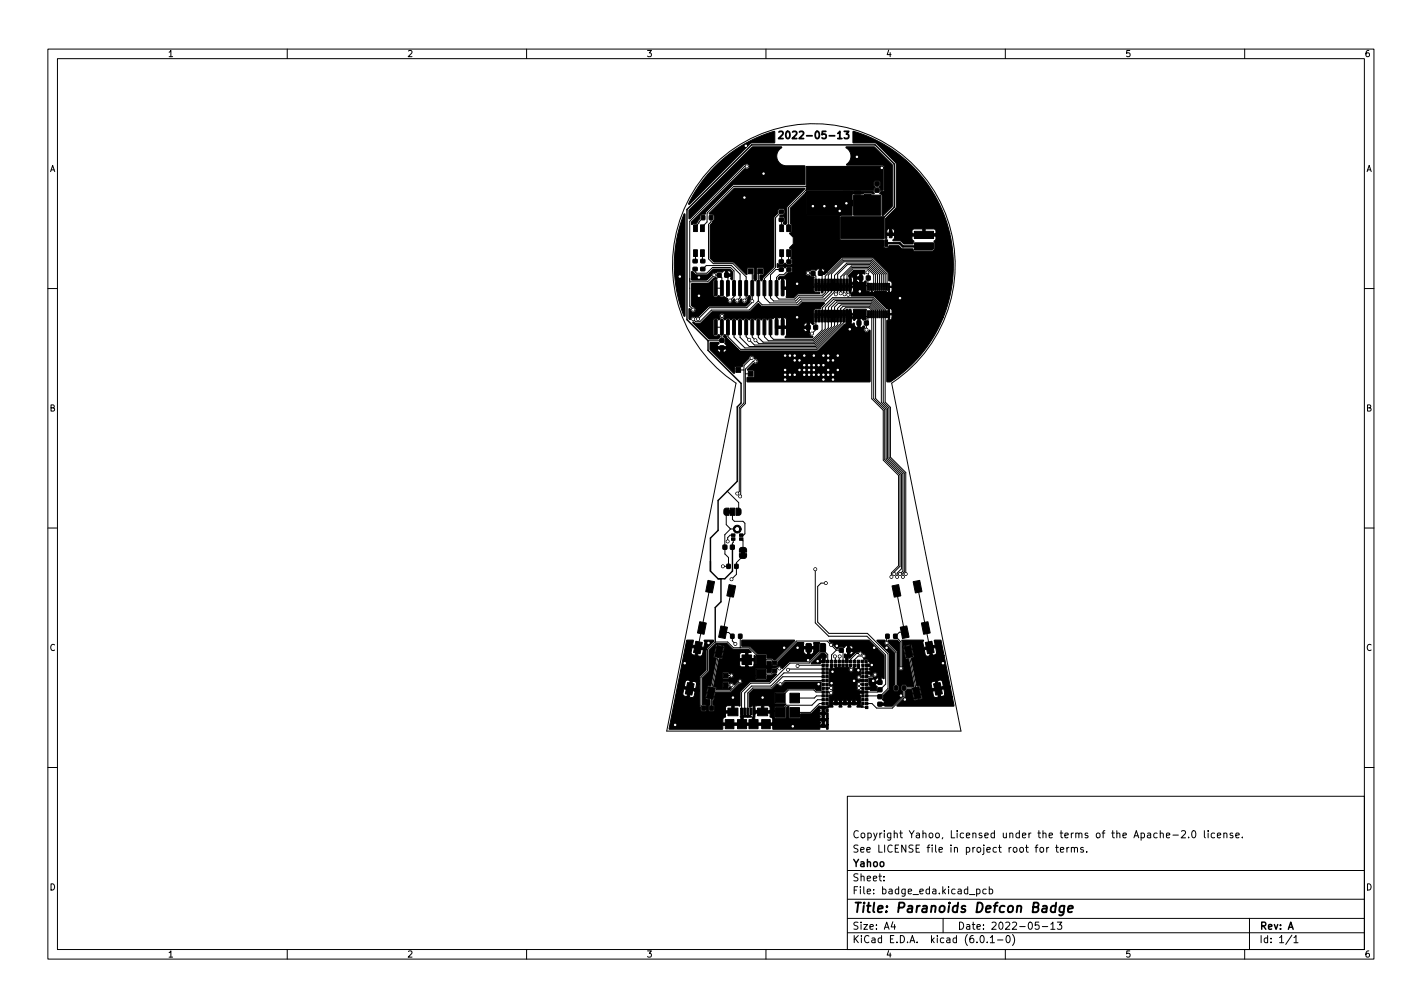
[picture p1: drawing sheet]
<svg xmlns="http://www.w3.org/2000/svg" width="297mm" height="210mm" viewBox="0 0 297 210" stroke-linecap="round" stroke-linejoin="round" font-family="sans-serif">
<defs><g id="words">
<text font-size="2.8" x="178" y="190.6">Title: Paranoids Defcon Badge</text>
<g font-size="2.1">
<text x="164.7" y="29">2022-05-13</text>
<text x="178" y="178">See LICENSE file in project root for terms.</text>
<text x="178" y="175">Copyright Yahoo, Licensed under the terms of the Apache-2.0 license.</text>
<text x="178" y="184">Sheet:</text>
<text x="178" y="181">Yahoo</text>
<text x="178" y="186.7">File: badge_eda.kicad_pcb</text>
<text x="178" y="196.9">KiCad E.D.A. kicad (6.0.1-0)</text>
<text x="178" y="194.1">Size: A4</text>
<text x="200" y="194.1">Date: 2022-05-13</text>
<text x="263" y="194.1">Rev: A</text>
<text x="263" y="196.9">Id: 1/1</text>
</g>
<g font-size="1.8">
<text x="35" y="11.9">1</text>
<text x="85" y="11.9">2</text>
<text x="135" y="11.9">3</text>
<text x="185" y="11.9">4</text>
<text x="235" y="11.9">5</text>
<text x="285" y="11.9">6</text>
<text x="10.3" y="35.9">A</text>
<text x="285.3" y="35.9">A</text>
<text x="10.3" y="85.9">B</text>
<text x="285.3" y="85.9">B</text>
<text x="10.3" y="135.9">C</text>
<text x="285.3" y="135.9">C</text>
<text x="10.3" y="185.9">D</text>
<text x="285.3" y="185.9">D</text>
<text x="35" y="199.9">1</text>
<text x="85" y="199.9">2</text>
<text x="135" y="199.9">3</text>
<text x="185" y="199.9">4</text>
<text x="235" y="199.9">5</text>
<text x="285" y="199.9">6</text>
</g>
</g></defs>
<g fill="none" stroke="#000" stroke-width=".21">
<path d="M10 10.2h277v190.1h-277zM12 12.2h273v186.1h-273zM60 10.2v2M110 10.2v2M160 10.2v2M210 10.2v2M260 10.2v2M148.6 35a29.5 29.5 0 0 1 44 1.4 29.5 29.5 0 0 1-6.3 43.6l14.4 72.6h-61.4l14.4-72.6a29.5 29.5 0 0 1-5.1-45zM156 34.7h-.5l-11.4 11.5v17.7l.7 .7M169.1 38.9l-4.4 4.4v4.3M169.8 38.9h-16.5l-5.6 5.6v1.8l-1 1v.3M144.1 58.8h3.7l1.4-1.4h1l.6 .6v2.2h-1.3"/>
<path d="M145.2 56.2v.5l.3 .3h2.2l1.2-1.2h3.7l.7 .8v5.3l-.8 .8M145.3 52.8l-.1 1.7M146.7 52.8l.1 1.7M146.8 56.2l.7-.8h5.3l1.8 1.8v5l-.6 .5M146.9 45.4l-1.6 1.9v.3M148.5 45.4v.9l-.5 .5v7.2l1 1h4.1l2.8 2.8v4.6l-.4 .3M151.8 57.4l.3 .3v4l-1.1 1M156.8 56.6l.3 .4v6.1l-1.1 1.1h-7.8l-2.4 2.4M158.8 56.6l-.4 .4v5.8M163.2 44.2l-1.2 1.2v10.4l-2.3 2.3v4l1.1 1.1h5.6l.8-.8h5l1.5-1.4v-.9M163.2 56.3h-1.1l-1.2 1.1v4.8l.7 .6h4.6l.8-.8h4.9l1.1-1.1v-.8M163.2 45.9l.1 1.7"/>
<path d="M163.2 44.2h.1M163.3 52.8l-.1 1.8M164.7 52.8l.1 1.8M164.8 56.3l-1.1 1h-.9l-.6 .6v4.1l.5 .4h3.3l.8-.8h5l.6-.6v-.9M168.8 57h1l.6 .6v1.5h.7M170.4 59.8v.1M171.4 57l.3 .4v1.7M172.4 59.1v-1.4l3.6-3.7h6.2l3.1 3.2v2.7M173 59.1v-1.7l3.1-3.1h5.9l2.9 2.9v2.7M173.7 59.1v-1.9l2.6-2.6h5.6l2.6 2.6v2.7M174.3 59.1v-1.6l2.6-2.6h4.9l2.3 2.4v2.6M175 59.1v-1.8l2-2.1h4.7l2 2.1v2.6"/>
<path d="M175.6 59.1v-1.3l2.3-2.3h3.6l1.8 1.8v2.6M176.3 59.1v-1.6l1.7-1.7h3.4l1.5 1.5v2.6M176.9 59.1v-1.8l1.2-1.2h3.2l1.2 1.2v2.6M181.2 56.9l.2 .1-.1 2.9h.4M182.1 59.9v1.1M10 60.2h2M149.5 68.3h1.3M150.8 68.3l-.1 2.8h-2.8M150.8 65.9v2.4M154.2 77.2h1.2M155.7 78h.1M155.7 78h1.1"/>
<path d="M157 74.7l-1.6 1.6v7.8l-1 1v17.5l-.4 .4M157.8 75.4h-.5l-1.6 1.7v7.2l-1 .9v18.3l-.1 .1M158.4 62.8l-1.9 1.9h-7.9l-2.4 2.5h-.9l-.5-.6M162.2 68.3h1.3M171.1 66.3h-.7v2.6l-.8 .7M171.7 66.3v2.6l-1.9 1.9h-8.3l-.6-.6v-1.9M171.8 65.3v-1l2.1-2.2h8.5l2.5 2.5v19.3l1.1 1.1v10.4l3.2 3.2v21.2M172.4 66.3v2.4l-2.5 2.4h-9.4l-.8-.8v-2M172.4 65.3v-1.1l1.8-1.8h8.1l2.2 2.2v19.4l1.2 1.2v10.4l3.2 3.2v20.6l-.3 .3v.7M173 66.3v2.2l-3 2.9h-10.6l-1-.9v-2.2M173 65.3v-1.1l1.5-1.5h7.7l1.9 2v19.3l1.3 1.3v10.4l3.2 3.2v20.3l-.6 .6M173.7 66.3v1.9l-3.5 3.5h-11.7l-1.4-1.3v-2.1"/>
<path d="M173.7 65.3v-1.1l1.1-1.2h7.3l1.6 1.7v.9M174.3 60.1v.8l-1.9 1.9h-5l-.8 .8h-7.4l-.8-.8M175 65.3v-.9l.7-.8h6.1l1.1 1.1v18.5l2.2 2.2v10.4l3.2 3.2v19.8l-.9 .9v.7M175 60.1v1l-.4 .3M175 66.3v1.5l-4.6 4.5h-13.9l-1.9-1.9v-2.1M175.6 60.1v1.1M175.6 65.3v-.8l.5-.6h5.6l.8 .9v18.4l2.3 2.3v10.4l3.2 3.2v19.1l-1.2 1.2v.4M175.6 66.3v1.3l-5.1 5h-14.9l-2.3-2.2v-2.1M176.2 65.3v-.7l.4-.4h5l.5 .6v18.5l2.4 2.4v10.4l3.2 3.2v18.8l-1.5 1.5v.8M176.2 60.1v1.2l.2 .1M176.3 66.3v1l-5.6 5.6h-16l-2.6-2.6v-2M176.9 60.1v1l.3 .4"/>
<path d="M176.9 66.3h.7M181 68.8h.1M181.7 65.6h-.4v1.5l-.3 .3v1.4M183.3 65.6v-.9l-1.4-1.4h-6.8l-.8 .8v3.9l-4 4h-12.7l-1.7-1.7v-2M285 60.2h2M10 110.2h2M151.7 107.2v2.3l.9 .9M151.9 102.6l2.4 2.3v1.9M152.6 110.4h.6M152.6 110.4l-1.2 1.2v4.1l.8 .7v1.8h-1.2M153 107.2v1.2l.4 .4h1.8l.4 .4v2.2l-.3 .3h-.5M153.2 112.6l-.2 1.6"/>
<path d="M153.2 111.7h-.7l-.5 .5v.8M154.8 112.6l.4 .3v1.9M155.2 116.1l-1.4 1.4v2.4l-1 1M170.3 118.8v11.2l2.8 2.8h8l3.9 3.9v6.1l-1.7 1.7h-2.2M285 110.2h2M148.3 122.9l-2.6 12.7M150.1 136.5l-1.5 7.8h4l2-2.1M151 132h1.2l.8 .8v1l.6 .6M152.7 123.8l-1.6 7.8M154.6 132.8v2.4M162.8 139.6h-.5l-1.2 1.1h-2.1M170.8 138l1.3 .1"/>
<path d="M171.9 135.6l1 1v1.5M171.9 135.2v.4M171.9 135.6l-2.9 2.8h-4l-4.2 4.2h-4l-1.9 1.9v4M172 138.9h-5.2l-.2 .1M172 139.7h-7.2l-.2 .1M172.5 121.7h-1l-.7 .7v7.5l2.4 2.3h8l4.3 4.3v7.2l-1.7 1.8-.2-.2h-2.5M174.4 137l.1 1.1M174.7 135.7l-1.9-1.9h-6.4l-4.6 4.6-.7-.7h-2.1l-2.5-2.5h-3.3l-1.2-1.2h-2.6l-1.6 1.6v4.4l-1.4 1.4v5.9l.6 .5M174.7 135.7h1l.4 .4v2M174.7 135.7l-1 1v1.4M175.4 137l-.1 1.1M177.7 138.9l.1 .9"/>
<path d="M179.7 136.4h-.8l-1.2 1.2v.5M180.4 137h.1M180.4 137h-1.1l-.8 .7v.4M185.4 132.8l-.2 .2v1.2l2 2v7.4M187.3 123.8l1.6 7.8M189 132h-1.1l-.9 .8 1.2 1.2v5.5M189.9 136.5l1.5 7.8M191.8 122.9l2.5 12.7M148.5 144.7l.1 .1v3M148.6 147.8h.1M151.6 141h1.2M151.6 143h1.2"/>
<path d="M172 145.3h-1.4l-.5 .4h-4.1M172 144.5h-1.5l-.5-.5h-5.3l-1.7 1.7M172 140.5h-8.2l-2.8 2.7h-4l-1.4 1.5v3.8M172 141.3h-8.5l-2.3 2.3h-3.9l-1.1 1.1v3.8M172 142.1h-8l-.8 .7h-.2M172 146.9h-.8l-1.9 1.8h-3.3M172 146.1h-1.2l-1.2 1.1h-5.2l-1.4 1.5M172.8 144.5h.7l.1 .1M173.6 143.6l-.8 .1M179.4 143.6l.9 .1M179.4 142.8l.9 .1M179.8 147.4l.2 .2 1.1 .1"/>
<path d="M180.3 141.3h-.7l-.2 .1M182.8 140.8l-.4 .5h-1.3M183.5 145.5h.3M183.8 144h.1M191.5 144.7l-1-1.1h-1.7v1.8l-2.4 2.4h-3.3l-.9-.9h-1.1M10 160.2h2M177 166.3h108v32h-108zM217.3 177.1l.2-.2 .4 .2 .1 .5-.1 .3h-.4l-.2-.1zM218.6 176.9v1M219.1 176.9l-.5 .3M220.5 176.9h.6M220.7 176.4v1.3l.4 .2"/>
<path d="M221.5 177.4l.7-.1-.1-.3-.4-.1-.2 .2 .1 .8h.5M222.9 176.9v1M223.3 176.9l-.4 .3M223.8 177.1l.2-.2 .4 .1v.9M223.8 176.9v1M224.4 177.1l.2-.2 .4 .1 .1 .9M226.3 177l-.4-.1-.2 .2 .1 .3 .5 .1v.4h-.6M227 177.8v.1M243.6 174.4l.8-.1-.1-.3-.4-.1-.3 .2 .1 .8h.6M245 174.4h1.1M246.8 173.6l.6-.2 .2 .5-.9 1h.9M248.3 174.8v.1"/>
<path d="M249.1 173.6l.2-.2a.8 .8 0 0 1 .5 .8 .8 .8 0 0 1-.5 .7l-.2-.1-.2-.4zM251.6 173.4v1.3l.2 .2M252.4 173.4v.2M252.4 173.9v1M253.7 174l-.4-.1-.3 .3 .1 .7h.6M254.3 174.4l.7-.1-.1-.3-.4-.1-.2 .2 .1 .8h.5M255.6 174.1l.3-.2 .3 .1 .1 .9M255.6 173.9v1M257.5 174l-.4-.1-.2 .2 .1 .3 .5 .1v.4h-.6M258.1 174.4l.8-.1-.1-.3-.4-.1-.3 .2 .1 .8h.6M259.5 174.8v.1M285 160.2h2"/>
<path d="M60 198.3v2M110 198.3v2M160 198.3v2M177 194.8h108M177 191.8h108M177 187.8h108M177 181.8h108M184.6 183.8v.1M184.6 183v.1M186.5 192.5l-.4 1h1M186.9 193v1M197 191.8v3"/>
<path d="M202.5 186.8h1.1M204 185.7l.4-.1 .3 .3-.1 .7h-.6M204 185.6v1.5M204.9 195.4l.2-.1a.8 .8 0 0 1 .5 .8 .8 .8 0 0 1-.5 .7 1 1 0 0 1-.2-1.4zM206 185.7l-.4-.1-.3 .3 .1 .7h.6M206.2 196.7v.1M206.6 185.7l.5-.1 .3 .3-.2 .7h-.6M206.6 185.1v1.5M206.9 195.8l.4-.5v1.5M206.9 196.8h.8M208.4 196.3h1.1M210 198.3v2"/>
<path d="M210.4 195.4l.1-.1a.8 .8 0 0 1 .5 .8 .8 .8 0 0 1-.5 .7 1 1 0 0 1-.1-1.4zM211.5 195.1a1.72 1.72 0 0 1 0 2.3M217 192.5h-.7l-.1 .7 .2-.1 .5 .1 .2 .2-.1 .5-.2 .1-.6-.1M217.7 193.5h1.2M219.5 193l.4-.5v1.5M219.5 194h.9M220.9 192.5h.9l-.5 .6 .4 .1v.7l-.2 .1-.6-.1M260 198.3v2M261 191.8v6.5M269.9 195.3l-1.3 1.9M270.3 195.8l.4-.5v1.5M270.3 196.8h.8"/>
</g>
<path d="M220.5 189.2a.66 .66 0 0 0-1 .3v.6l.1 .3h.8M220.6 188.5l-.2 2M222.3 189.2a.66 .66 0 0 0-1 .3v.6l.1 .3h.8M222.3 189.1l-.2 1.6-.4 .4-.4-.1M223.1 189.8l1-.2-.1-.4h-.7l-.2 1 .2 .3 .6-.1" fill="none" stroke="#000" stroke-width=".4"/>
<path d="M162.7 27.6l.6-.2 .3 .5-1 1h1M176.4 27.4h.9l-.5 .6 .4 .1v.7l-.2 .1-.6-.1" fill="none" stroke="#000" stroke-width=".38"/>
<g fill="#000" stroke="#000" stroke-width=".21">
<path d="M148.2 44.5l5.3-5.2h14.6v.2l-3.7 3.7v3.4a.35 .35 0 0 1-.4 .3 .35 .35 0 0 1-.3-.4l.2-.3v-.7l-.2-.2-.7-.1-.1-.1 .1-.2 .8-.2 .1-.8-.3-.3h-.8l-.3 .2-.1 .7-.7 .9v10.3l-2.3 2.2-.1 .4-.3 .3-.3-.3v-.8l.8-.3v-1.1l-.2-.2-1.2 .1v2.3l-.3 .3-.3-.3 .1-2.2-.2-.2-1.3 .1v1.2l-.2 .2-2.6-2.7h-4.1l-.9-.8v-6.9l.8-1.1 .1-.8-.3-.3-.7-.1zM143.9 43.9l13.3-13.2 6-.1 .1 .2a2.05 2.05 0 0 0-1 2.2 2.05 2.05 0 0 0 1.9 1.6h3.9v4h-15l-5.7 5.7-.1 .4-.9 .2-.2 .7-.8 1.1-1 .1 .1-.5 11-11.1a.59 .59 0 0 0 1-.2 .59 .59 0 0 0-.6-.8l-.6 .3-11.3 11.2-.1-.1zM149.3 34.9a27.5 27.5 0 0 1 12.5-7.4v2.3l-5 .1-12.8 12.7h-.2a27.7 27.7 0 0 1 4.7-7zM168.4 34.8l16-.1 .1 5h-.6l-.1-.4-.2-.1 .3-.5-.1-.8-.2-.2h-.7l-.4 .3v.7l.4 .4-.4 .6h-14zM169 38.4h1.5l.2 .2v.7l-.2 .2h-1.4l-.2-.3zM170.5 35.7h1v1h-1zM171.4 38.4h1.5l.2 .2v.7l-.2 .2h-1.4l-.2-.3zM173.8 38.4h1.5l.2 .2v.7l-.2 .2h-1.4l-.2-.3zM176.8 30.7h5.8l3.8 3.7v8.7l-1.9 1.9-.2-.1v-4.1l-.5-.5 .2-.3h.6l.1-.3v-5.1l-.5-.1h-7.3v-.2a2.05 2.05 0 0 0-.2-3.5zM176.2 39h1.2l.1 .5-1.2 .1zM178.2 27.5l.1-.1a29.1 29.1 0 0 1 20.1 21.4h-2.9v-.7l-.5-.3h-1.7v1h-.6v-1h-1.9l-.3 .4v.4h-3.6l-.1-.5-.5-.4v.9h-.5v-.9l-.4 .2-.2 .4 .1 .4 13.1 .1 .6 3.2 .1 4.2a29.2 29.2 0 0 1-1.5 8.5l-.3 .8h-11v-.8l-.5-.3v1.1h11.5l-.3 .8h-10.7v-.6h-.5v1.2l.4-.2 .1-.4h10.7l-1.5 3.3a29.1 29.1 0 0 1-9.4 10.1h-.7l-.2-.1v-12.7l.4-.1v-1.1l-.3-.1 .3-.1v-1.1l-.4 .1-2.7-2.7h-4.7a.44 .44 0 0 1 .3-.7l.2-.4v-.6h-.5l-.1 1.1-.3-.3v-2.7l-.1-.7 1-1 2.4 .1-.1 .6-.5-.1v.7h-.5v-.7a.71 .71 0 0 0-.7 .7h1.2v1.2h-.5v-.7h-.7l.3 .6h-.9v-.9l-.4-.2-.1 1.1 2.3 .1 .7-.4 .2 .2-.1 .9h-2.6v-.3h-.5v.3h3.1l.1 1 .9 .4 .2-.4 .1 .4 .5-.2h.4h2l.5 .2 .1-.4 .1 .4h.2l.3-.4v-.7h-.5l-.1-.1 .6-.1v-.6a.78 .78 0 0 0-.7-.6v-1.6l-3.4-3.3h-6.3l-3.1 3.1h-.5a.72 .72 0 0 0-.7-.7v.7h1.2l-.5 .5-1.2-.1v-1.1l-.6 .3-.9-.1-.4 .2a.61 .61 0 0 0-.8 .2 .61 .61 0 0 0 0 .7l1.7 .4-.1 2.1h-5.7l-.1-1.4-.4-.4-.1 1.8h6.3l.1 1 1 .1 .1 .3h-4.4l-.9 .8h-1.7l.1-1.7h-1l-.1-2.3-.5 .3-.2-.3 .4-.4 1-.1 .7-.7h.7l.2-.3v-.6l-.4-.4h-.7l-.4 .4-.5-.4h-.7l-.4 .3-.1-.8 .2-.1 .3 .3h.8l.4-.4 .4 .4h.7l.4-.3v-.7l-.3-.4 .2-.3v-1.5l-.5-.4 .8-.8v-1.4l-.8-.8 .5-.3v-1.5l-.3-.3v-3.1l3.4-3.5h13.9l.2 .4-.1 .1-.5-.2h-1.5l-.3 .2h-2.2v-.5h-9.4l-.2 .2v4.7h7.2l-.2 .4v4.5l.1 .2 8.9 .1 .2 .1v1.2a.65 .65 0 0 0 .6 .4 .65 .65 0 0 0 .6-.5h1.9l.8 .6 2.2 .1 .3 .4h3.8l.4-.4 .1-1.3-.2-.3 .4-.4v-.7h-5v.7l.4 .4-.3 .5h-1.8l-.7-.6h-1.5l-.1-.2 .4-.5-.1-.4h-1.5v.5h-.3v-4l2.2-2.4v-9.2l-4.2-4.2-4.8-.1zM178.5 39h1.2l.1 .5-1.2 .1z"/>
<path d="M180.6 37.6h1.4v1.3h-1.4zM182.8 38h.8v.8h-.8zM182.8 36.4h.8v.8h-.8zM142.9 44.7l.2 .1-.1 21.2h-.1l-.5-1.3a29.2 29.2 0 0 1-1.5-8.5v-2.6a28.7 28.7 0 0 1 1.3-6.9zM144.8 54.2h.8v.7h-.8zM144.8 55.8h.8v.7h-.8zM144.9 46.9h.8v1.4h-.8zM144.9 52.1h.8v1.4h-.8zM146.5 45h.7v.9h-.7zM146.4 54.2h.8v.7h-.8zM146.4 55.8h.8v.7h-.8zM146.3 52.1h.8v1.4h-.8z"/>
<path d="M146.3 46.9h.8v1.4h-.8zM148.2 45h.7v.9h-.7zM144.5 56.7l1 .7h2.2l1.3-1.2h3.4l.6 .5v.5h-.3a.72 .72 0 0 0-.7-.7v.7h1l-.1 1.2-.3-.3 .1-.4-1.2-.1v-1.1l-.6 .3-.9-.1-.4 .2a.66 .66 0 0 0-1 .6l-1 1h-3l-.2-.1zM144.5 59.2h3.4l1.2-1.2 .5-.1 .2 .4-.7 .1-.1 .3v3a.74 .74 0 0 0 1.2 0l.3 .3 .8-.1 .7 .4a.6 .6 0 0 0 .3 1 .6 .6 0 0 0 .8-.7l.3-.2a.82 .82 0 0 0 .5 .9 .61 .61 0 0 0 .7-.7l.3-.2a.77 .77 0 0 0 .6 .9 .81 .81 0 0 0 .6-.7l.1-.5a.31 .31 0 0 1 .3-.4 .31 .31 0 0 1 .3 .4l-.2 1-.7 .8h-7.7l-2.4 2.2a.68 .68 0 0 1-1 0l-.4 .2-.2 .4-.3-.1v-2.1l.3 .1a.56 .56 0 0 0 .6 .6 .56 .56 0 0 0 .6-.6 .56 .56 0 0 0-.6-.5l-.4-.4zM149.8 57h.8v.9h-.8zM151.4 57h.8v.9h-.8zM156.3 56.1h1v1h-1zM158.3 56.1h1v1h-1zM162.8 54.3h.8v.7h-.8zM162.8 55.9h.8v.7h-.8zM162.8 45.5h.8v.7h-.8zM162.8 43.9h.8v.7h-.8z"/>
<path d="M162.9 46.9h.8v1.4h-.8zM162.9 52.1h.8v1.4h-.8zM164.4 54.3h.8v.7h-.8zM164.4 55.9h.8v.7h-.8zM164.3 52.1h.8v1.4h-.8zM164.3 46.9h.8v1.4h-.8zM168.6 40h9.4v4.9h-9.6v-4.7zM169 41.4l1.5-.1 .2 .2v.8l-.2 .1h-1.4l-.2-.2zM169.4 56.6h.8v.9h-.8zM171 56.6h.8v.9h-.8zM171.4 41.4l1.5-.1 .2 .2v.8l-.2 .1h-1.4l-.2-.2zM171.6 58.6l.3 .1v2.3l-.1 .2-.3-.2z"/>
<path d="M173.8 41.4l1.5-.1 .2 .2v.8l-.2 .1h-1.4l-.2-.2zM175.6 45.3l9-.1 .1 4.6h-9zM176 43.5l1.5-.1 .2 .2v.8l-.2 .1h-1.4l-.2-.2zM176 46.4h1.5l.2 .2v.7l-.2 .2h-1.4l-.2-.3zM176.2 40.9h1.2l.1 .5-1.2 .1zM178 41.8v1.2zM179 46h4v1.5h-4zM179 42.4h4v1.5h-4zM178.3 40.8h5.7v4.1h-5.7zM178.5 40.9h1.2l.1 .5-1.2 .1zM178.5 40h1.2l.1 .5h-1.2zM179.4 57.6h.8v.9h-.8z"/>
<path d="M181 57.6h.8v.9h-.8zM180.6 40.5h1.4v1.3h-1.4zM182.8 41.1h.8v.7h-.8zM182.8 39.4h.8v.7h-.8zM183.9 48.2l.5 .1v1.3h-.5zM184.8 50.1h.6l-.1 1.4-.5-.1zM185.8 48.2l.5 .1v1.3h-.5zM191 50.7h4v1.2l-.3 .3h-3.7zM191 48.3h4v1.5h-4zM149.3 66.8l.4-.1 .1 .2v2.9l-.1 .1-.5-.1zM149.3 58.6h.4l.1 .1v2.9l-.1 .2-.5-.2zM150.4 70.7h.8v.8h-.8z"/>
<path d="M150.4 72.2h.8v.8h-.8zM150.5 66.8l.4-.1 .2 .2v2.9l-.2 .1-.4-.1zM150.5 58.6h.4l.2 .1v2.9l-.2 .2-.4-.2zM151.8 66.8l.4-.1 .2 .2v2.9l-.2 .1-.4-.1zM151.8 58.6h.4l.2 .1v2.9l-.2 .2-.4-.2zM153.1 66.8l.4-.1 .1 .2v2.9l-.1 .1-.5-.1zM153.1 58.6h.4l.1 .1v2.9l-.1 .2-.5-.2zM153.7 76.7h1v1h-1zM154.3 66.8l.4-.1 .2 .2v2.9l-.2 .1-.4-.1zM154.3 58.6h.4l.2 .1v2.9l-.2 .2-.4-.2zM155.6 66.8l.4-.1 .2 .2v2.9l-.2 .1-.4-.1zM155.6 58.6h.4l.2 .1v2.9l-.2 .2-.4-.2z"/>
<path d="M156.3 77.5h1v1h-1zM156.9 66.8l.4-.1 .1 .2v2.9l-.1 .1-.5-.1zM156.9 58.6h.4l.1 .1v2.9l-.1 .2-.5-.2zM158.2 66.8l.4-.1 .1 .2v2.9l-.1 .1-.5-.1zM158.2 58.6h.4l.1 .1v2.9l-.1 .2-.5-.2zM159.4 66.8l.4-.1 .2 .2v2.9l-.2 .1-.4-.1zM159.4 58.6h.4l.2 .1v2.9l-.2 .2-.4-.2zM160.7 66.8l.4-.1 .1 .2v2.9l-.1 .1-.5-.1zM160.7 58.6h.4l.1 .1v2.9l-.1 .2-.5-.2zM162 66.8l.4-.1 .1 .2v2.9l-.1 .1-.5-.1zM162 58.6h.4l.1 .1v2.9l-.1 .2-.5-.2zM163.2 66.8l.4-.1 .2 .2v2.9l-.2 .1-.4-.1z"/>
<path d="M163.2 58.6h.4l.2 .1v2.9l-.2 .2-.4-.2zM144.7 67.2l.6 .3h1l2.5-2.4h7.8l1.8-1.7 .8 .6h7.4l1-.8h4.6v.2l-.7 .7-.1 .4h-1.1l-.2 .2-.1 2.6a.23 .23 0 0 1 0 .4 .23 .23 0 0 1-.4-.1l-.5-.2v.7h-.5v-.7a.71 .71 0 0 0-.7 .7h-3.6l-.1-1.5-.4-.4-.1 1.9h-.5v-1.9l-.4 .2-.3-.2v1.9h6.6v1.2h-.5v-.7h-.7a.72 .72 0 0 0 .7 .7h.5a.7 .7 0 0 0 .7 1l-.2 .2h-5.5l-.1-.1 .3-.5v-1.3l-2.3-.1v-2.3l-.5 .4-.7-.1-.3 .1a.21 .21 0 0 1-.3 .2 .21 .21 0 0 1-.1-.3h-.6l-.3 .1a.21 .21 0 0 1-.2 .2 .21 .21 0 0 1-.2-.3h-.6l-.3 .1a.21 .21 0 0 1-.2 .2 .21 .21 0 0 1-.2-.3h-.5l-.3 .1a.21 .21 0 0 1-.3 .2 .21 .21 0 0 1-.1-.3h-.6l-.3 .1a.21 .21 0 0 1-.3 .2 .21 .21 0 0 1-.1-.3h-.6l-.3 .1a.21 .21 0 0 1-.2 .2 .21 .21 0 0 1-.2-.3h-.6l-.3 .1a.21 .21 0 0 1-.2 .2 .21 .21 0 0 1-.2-.3h-.5l-.3 .1a.25 .25 0 0 1-.4 0 .25 .25 0 0 1 .1-.4 .58 .58 0 0 0-.3-.7 .58 .58 0 0 0-.8 .2 .58 .58 0 0 0 .2 .8l-.3 .3a.64 .64 0 0 0-1.1 0v3a.75 .75 0 0 0 1.2 .1l.2 .4-.4 .5h-1.9l-3.4-3.4zM168.4 67.9h.8v.9h-.8zM170.2 65.5h.5v1.7h-.5zM170.2 58.3h.5v1.7h-.5zM170.3 64.7h.4v1.2h-.4zM170.3 59.5h.4v1.2h-.4zM170.3 64.9h.3v1.4h-.4zM170.3 59.2h.3v1.4h-.4zM170 67.9h.8v.9h-.8zM170.9 65.5h.4v1.7h-.4zM170.9 58.3h.4v1.7h-.4z"/>
<path d="M170.9 64.7h.4v1.2h-.4zM170.9 59.5h.4v1.2h-.4zM170.9 64.9h.4l-.1 1.4h-.3zM170.9 59.2h.4l-.1 1.4h-.3zM171.5 65.5h.5v1.7h-.5zM171.5 58.3h.5v1.7h-.5zM171.6 64.7h.4v1.2h-.4zM171.6 59.5h.4v1.2h-.4zM171.6 64.9h.3v1.4h-.4zM171.6 59.2h.3v1.4h-.4zM172.2 65.5h.4v1.7h-.4zM172.2 58.3h.4v1.7h-.4z"/>
<path d="M172.2 64.7h.4v1.2h-.4zM172.2 59.5h.4v1.2h-.4zM172.2 64.9h.4l-.1 1.4h-.3zM172.2 59.2h.4l-.1 1.4h-.3zM172.8 65.5h.5v1.7h-.5zM172.8 58.3h.5v1.7h-.5zM172.8 64.7h.4v1.2h-.4zM172.8 59.5h.4v1.2h-.4zM172.9 64.9h.3v1.4h-.4zM172.9 59.2h.3v1.4h-.4zM173.5 65.5h.4v1.7h-.4zM173.5 58.3h.4v1.7h-.4z"/>
<path d="M173.5 64.7h.4v1.2h-.4zM173.5 59.5h.4v1.2h-.4zM173.5 64.9h.4l-.1 1.4h-.3zM173.5 59.2h.4l-.1 1.4h-.3zM174.1 65.5h.5v1.7h-.5zM174.1 58.3h.5v1.7h-.5zM174.1 64.7h.4v1.2h-.4zM174.1 59.5h.4v1.2h-.4zM174.2 64.9h.3v1.4h-.4zM174.2 59.2h.3v1.4h-.4zM174.8 65.5h.4v1.7h-.4zM174.8 58.3h.4v1.7h-.4z"/>
<path d="M174.8 64.7h.4v1.2h-.4zM174.8 59.5h.4v1.2h-.4zM174.8 64.9h.4l-.1 1.4h-.3zM174.8 59.2h.4l-.1 1.4h-.3zM175.4 64.7h.4v1.2h-.4zM175.4 59.5h.4v1.2h-.4zM175.4 65.5h.5v1.7h-.5zM175.4 58.3h.5v1.7h-.5zM175.5 64.9h.3v1.4h-.4zM175.5 59.2h.3v1.4h-.4zM176 64.7h.4v1.2h-.4zM176 59.5h.4v1.2h-.4z"/>
<path d="M176.1 65.5h.4v1.7h-.4zM176.1 58.3h.4v1.7h-.4zM176.1 64.9h.4l-.1 1.4h-.3zM176.1 59.2h.4l-.1 1.4h-.3zM176.7 64.7h.4v1.2h-.4zM176.7 59.5h.4v1.2h-.4zM176.7 65.5h.5v1.7h-.5zM176.7 58.3h.5v1.7h-.5zM176.8 64.9h.3v1.4h-.4zM176.8 59.2h.3v1.4h-.4zM177.3 64.7h.4v1.2h-.4zM177.3 59.5h.4v1.2h-.4z"/>
<path d="M177.4 65.5h.4v1.7h-.4zM177.4 58.3h.4v1.7h-.4zM177.4 64.9h.4l-.1 1.4h-.3zM177.4 59.2h.4l-.1 1.4h-.3zM148.4 71.5h1.7l.1 .2-.4 .7h2l-.4-.7 .1-.9-.1-.3a.28 .28 0 0 1-.2-.4 .28 .28 0 0 1 .5 0l.1 .4 2.4 2.4h-3.1v.7h-.6v-.7h-.7a.71 .71 0 0 0 .7 .7h.6a.72 .72 0 0 0 .7-.7h2.4l.5 .4h16l5.7-5.6h.3l.1-3.1h.3l.1 .5h.1l.1-.5h.3l.1 .8h.5v-.8h2.6v1.5h-2.6v-.3h-.5v.3h-.5v-.3h-.1v.3h3.7v.6l-.5 .2-.7-.4v1.9h-.5v-1.9l-.4 .1-.3 .3-.2-.3h-.5v1.1h-.4v-1.1h-.2v1.1h.7l.4-.3 .2 .2a.75 .75 0 0 0 .7 .8h.6l.6-.4 .2 .2v.2a.6 .6 0 0 0 .2 1 .6 .6 0 0 0 .8-.5l.2 .1v10.6l-.1 .1h-25.6v-.9h1.2l.2-.2v-1.2l-1.3-.1-.1-.1 1.3-1.3a.6 .6 0 0 0 1-.4 .6 .6 0 0 0-.8-.7 .58 .58 0 0 0-.6-.6 .58 .58 0 0 0-.6 .7l-1.3 1.2-.1 .5h-1.5v1.3l-.2 .1-5-5zM179 67h.8v.9h-.8zM181.2 64.9h.2v1.4h-.2zM181.2 59.2h.2v1.4h-.2zM180.6 67h.8v.9h-.8zM181.6 64.9h.2v1.4h-.2zM181.6 59.2h.2v1.4h-.2zM182 64.9h.2v1.4h-.2z"/>
<path d="M182 59.2h.2v1.4h-.2zM182.4 64.9h.2v1.4h-.2zM182.4 59.2h.2v1.4h-.2zM182.8 64.9h.2v1.4h-.2zM182.8 59.2h.2v1.4h-.2zM183.2 64.9h.2v1.4h-.2zM183.2 59.2h.2v1.4h-.2zM183.6 64.9h.2v1.4h-.2zM183.6 59.2h.2v1.4h-.2zM184 64.9h.2v1.4h-.2zM184 59.2h.2v1.4h-.2zM184.4 64.9h.2v1.4h-.2z"/>
<path d="M184.4 59.2h.2v1.4h-.2zM184.8 64.9h.2v1.4h-.2zM184.8 59.2h.2v1.4h-.2zM185.2 64.9h.2v1.4h-.2zM185.2 59.2h.2v1.4h-.2zM185.6 64.9h.2v1.4h-.2zM185.6 59.2h.2v1.4h-.2zM151 113.8h.8v.9h-.8zM152.1 106.5h.5v.6h-.5zM151.4 106.2l.9-.1v1.5h-.7l-.3-.2-.1-.8zM152.5 106.1h1v1.5h-1zM151.8 117.8h.7v.9h-.7z"/>
<path d="M152.6 113.8h.8v.9h-.8zM152.8 111.5h.7v.5h-.7zM152.8 112.3h.7v.5h-.7zM153.5 109.8l.5-.1a.81 .81 0 0 1 .8 .8h-.3a.52 .52 0 0 0-.7-.5 .52 .52 0 0 0-.1 .9 .52 .52 0 0 0 .8-.3v-.1h.3a.81 .81 0 0 1-1.1 .7 .81 .81 0 0 1-.2-1.4zM153.5 117.8h.7v.9h-.7zM153.8 106.1h.6l.3 .2 .1 .9-.3 .4h-.7zM154.5 115.6h1.5l-.1 .7-.3 .3-.9-.1-.2-.3zM154.9 115.2h.6v.5h-.6zM154.5 112.3h.7v.5h-.7zM154.5 111.5h.7v.5h-.7zM154.6 114.5l.3-.2 .8 .1 .2 .3 .1 .6h-1.5zM145.3 133.9l1.4 .3-.5 2.3-1.3-.3z"/>
<path d="M143.5 133.7h1.3l-.1 1 2.3 .5 .2-1.1-.1-.4h2l-.1 .3-1.4 1.4h-2.1l-.9-.2-.2 1.2 .3 .3 .5 .1 .3-1.4h2.1l-.1 .3-1.5-.2-.3 1.4h.8l.2-.2 .2-1h.6v4.2l-1.4 1.4v.8l-2.5-.1-.4 .3-.3 1 1 .2 .3-1.4h1.9v.7h-.6l-.2-.4-.6-.2-.3 1.4 .9 .2 .2-1h.6v1.2h-2.3l-1-.2-.2 1 .2 .5 .7 .1 .3-1.4h2.3v.3l-1.8-.2-.3 1.4 .5 .1 .4-.1 .3-1.2h.9v3l.3 .4v.7l.3 .1 .8-.1 .1-.9-.2-.3-.7-.1v-5.5l1.4-1.5v-4.3l1.4-1.4h2.4l1.2 1.1 3.3 .1 .5 .6h-.6v1.3h-.6v-1.3h-.7l-.5 .4v.9h3l.1-.7 .2 .2v1.8h-.3v-.8h-1.2v1.2h-.6v-1.2h-1.2v.9l.5 .4h2.1l.4-.5 .5 .1h2.1l.2-.9 .7 .1 .1 .6 .3 .3h.8l.3-.3v-.6l4-3.9h1.4v.8h2.1v-.8h1.2l-.1 1.7h-1.1v-.4h-.8v1.1h-.5v-1.1h-.8l-.1 .4a.73 .73 0 0 0 .9 .7h.5a.74 .74 0 0 0 .8-.7h1.1l-2.2 2.2h-4l-1.4 1.5-.2-.2a.5 .5 0 0 0-.9-.1l-1.1 .2-.3 1-.8-.1-.1-.8-2.1-.1-.2 .2v1.3h-4.5v-.1a.51 .51 0 0 0-.9-.2l-.2-.3h-1.2l-.1 .1v1.1l.2 .1h1.1l.2-.3 .6 .1 .3-.5h4.5l.1 .9h2.1l.2-.1v-.8h1l.4-.3h.6l-1.4 1.5h-5.7v-.1a.52 .52 0 0 0-.7-.3 .52 .52 0 0 0-.3 .6l-.7 .6-.1-.1a.51 .51 0 0 0-.9-.2l-.3-.4h-1l-.2 .2 .1 1.2h1.1l.3-.3 .4 .3-.4 .3h-2.7l-.1-.5-.5-.2 1.1-5.7 .6-.1 .5-2.4-.1-.3-1.5-.2-.1 .1-.5 2.4 .5 .4-1.1 5.7-.6 .1-.5 2.4 .1 .2 .8 .3v.9l-.3 .4v.7l.2 .3h.8l.2-.3v-.8l-.3-.3v-.8l.2-.2 .4-1.5 3.2-.1 1.8-1.7 .4-.2 .2-.4h5.7l-4.2 .2-2 2v3l-1.2-.1v1.1h-.6v-1.1h-.9l-.3 .3-.1 .8h1.9v.4l-1.9 .1 .1 .8-.6 .3v.9h3.7v-1.5h1.8h.3l.2 .3h-1.7v1.2h1.8l.2-3.6-.5 .3h-.3v-2.8l.9-.9h3.9l1-1h.2a.5 .5 0 0 0 .5 .5 .5 .5 0 0 0 .5-.4l.6-.6h7.3l.1 .1v1.6l-.1 .1h-.8l-.6-.4h-5.3l-.9 .7-1.9 .1-.1 .1v2.1l.2 .1h2.1l.1 .2-.5 .4-1.8 .1-.1 .8h-.9l-.2-.9-1.1-.2v1.1h-.6v-1.1h-1.3v1l4.1 .1 .1 1.5h2.1l.2-.1v-1.9l.3-.4h.2l.2 2.4h2.2l.1-.9h2.2l1.7-1.6h1.6l.4-.1 .1-2.2h.4a.5 .5 0 0 0 .5-.3 .5 .5 0 0 0-.2-.5l-.1-.2 .3-.5a.5 .5 0 0 0-.7-.4l-.2-.1v-3v-.4l.3-.1v-.9h.4l.1 1 .4-.3 .5-.1h2.4l.1 .2a.52 .52 0 0 0 0 .6 .52 .52 0 0 0 .5 .2l.4-.3-.1-.6h.4l.4 .3 .1-1h.4l.1 .9 .2 .1v.4l-.1 .9a.52 .52 0 0 0-.7 .1 .52 .52 0 0 0 0 .7 .52 .52 0 0 0 .7 0l.7 .1 .1 .4h-1a.57 .57 0 0 0-.6 .4 .57 .57 0 0 0 .1 .6 .54 .54 0 0 0 0 .6 .54 .54 0 0 0 .5 .3l1 .1v.4l-1 .1 .3 .5v1.3h-.7l-.1-.3-.3-.2-.1 .5h-.5v-.5l-.3 .2-.2 .3h-.3l-.2-.3-.3-.2v.5h-.5l-.1-.5-.3 .2-.2 .3h-.3l-.2-.3-.3-.2v.5h-.5l-.1-.5-.3 .2-.1 .3h5.9v.6l.5 .2v.2h-1.2v-.5h-1.5l.1 .5h-.6l.1-.5h-1.4l.1 .4-.1 .1h-.5l.1-.5h-1.5l.1 .5h-1v.3l-.8 .1v.7h-.5v-.7h-.5l.1 .3-.1 .4 1.8 .1v1.2h-.3l-.1-.3 .1-.4h-.5v.7h-.5v-.7l-.5-.1 .1 .4-.1 .4h1.8v1.3h-.3l-.1-.3 .1-.5-.5 .1v.7h-.5v-.8l-.5 .1 .1 .3h-9.9v-.9l-.6-.3 .1-.8h-3.1l-.1-.2v2.2h13.6l-.1 .4h1.8l-.1 1-.3-.1 .1-.4h-1.5v.5h-9.7l-.1-.8h-10.4l-.1 .8h-11.1zM146.2 129.8l1.3 .3-.4 2.3-1.4-.2zM147.9 121.2l1.4 .3-.5 2.3-1.4-.3zM149.8 134.8l1.3 .2-.4 2.4-1.4-.3zM150.6 130.7l1.3 .3-.4 2.3-1.4-.3zM152.6 132.4h.7v.9h-.7zM152.3 122.1l1.4 .2-.5 2.4-1.4-.3zM155 133.7l10.9-.1 .1 .2-4 4h-.3l-.5-.3-1-.1-.1-.8-1.9-.1-1.6-1.5-1.6-.1zM155 136.7h2v2h-2zM154.3 132.4h.7v.9h-.7zM158 136.7h2v2h-2zM158 139.7h2v2h-2z"/>
<path d="M161.4 138.1h.8v.7h-.8zM161.4 139.7h.8v.7h-.8zM168.4 134.4l.9-.1 .2 .2v1.4l-.2 .2h-.7l-.2-.1zM169.5 138.5l2.1-2.1h.6l.4 .4v.5h-.2v.5h-.5l-.1-.5-.3 .2-.1 .2 1 .1-.1 .5h-.9l-.1 .3h-1.8zM171.7 139.4h.5v.5h-.5zM171.7 138.6h.5v.5h-.5zM171.9 137.8h.5v.5h-.5zM171.4 134.4l.8-.1 .2 .2 .1 1.4-.2 .2h-.7l-.3-.1zM172.5 139.4h.5v.5h-.5zM172.5 138.6h.5v.5h-.5zM172.7 137.8h.5v.5h-.5zM173.2 133.7l8.3-.1 1.8 1.9h-5.1a.72 .72 0 0 0-.7-.7v.7h5.8l1.4 1.3v4.8l-.1 .1-.5-.2v.7h-.6v-.7a.71 .71 0 0 0-.7 .7h1.3l-.1 .5h-1.2l.2 .5 .3 .2-.2 .8h-1.2l-.1-.3h-1v-.4l1-.1-.3-.5v-1.3h1l.4-.3a.5 .5 0 0 0 .4-.5 .5 .5 0 0 0-.6-.4 .5 .5 0 0 0-.4 .5l-.4 .1-.1-.3h-1v-.4l1-.1-.3-.5 .3-.5-.9-.1-.1-.4 1-.1-.4-.5-.1-.4h-.9l.1-.2a.5 .5 0 0 0 .3-.8l-.6-.3-.3-.4-.3-.1-2.1 .1v.7a.72 .72 0 0 0 .7-.7h1.2l-.7 .2-1.2 1.2-.3-.1-.1 1h-.4v-1h-.3v-.7l.1-.1 .5 .2v-1.9l-.4 .1-.2 .3-1-.1-.5 .3-.8-.6-.2-.5-.4-.2z"/>
<path d="M173.5 137.8h.5v.5h-.5zM173.5 138.6h.5v.5h-.5zM174.3 137.8h.5v.5h-.5zM174.3 138.6h.5v.5h-.5zM175.1 137.8h.5v.5h-.5zM175.1 138.6h.5v.5h-.5zM175.3 135.3h.8v.9h-.8zM175.9 137.8h.5v.5h-.5zM175.9 138.6h.5v.5h-.5zM176.7 137.8h.5v.5h-.5zM176.7 138.6h.5v.5h-.5zM176.9 135.3h.8v.9h-.8z"/>
<path d="M177.5 137.8h.5v.5h-.5zM177.5 138.6h.5v.5h-.5zM178.3 137.8h.5v.5h-.5zM178.3 138.6h.5v.5h-.5zM179.1 137.8h.5v.5h-.5zM179.1 138.6h.5v.5h-.5zM179.9 137.8h.5v.5h-.5zM180 138.6h.5v.5h-.5zM180 139.4h.5v.5h-.5zM180.7 137.8h.5v.5h-.5zM180.8 138.6h.5v.5h-.5zM180.8 139.4h.5v.5h-.5z"/>
<path d="M185 132.4h.7v.9h-.7zM186.7 132.4h.7v.9h-.7zM186.3 122.3l1.4-.2 .5 2.3-1.4 .3zM188.1 131l1.3-.3 .5 2.3-1.4 .3zM188.9 135l1.3-.2 .5 2.3-1.4 .3zM190.7 121.5l1.4-.3 .5 2.3-1.4 .3zM192.5 130.1l1.3-.3 .5 2.4-1.4 .2zM193.3 134.2l1.4-.3 .4 2.3-1.3 .3zM183.2 133.7l1.6-.1 .1 .3a.5 .5 0 0 0-.2 .6 .5 .5 0 0 0 .6 .2l1.6 1.7v6.5l-.3 .4v.7l.3 .3h.6l.3-.3v-.8l-.3-.3v-6.7l-1.8-1.8-.2-.7 1.9-.1 .5 .5v5.1a.5 .5 0 0 0 0 .8 .5 .5 0 0 0 .8-.3l-.2-.6-.1-5.4h4.5l-.1 .4 .2 1.1 2.3-.5-.1-1h1.3l.6 2.5h-1.5l-.2-1-.9 .2 .3 1.4 .7-.2 .1-.4h1.5l.1 .7h-2.9l-.3-1.4-.9 .2 .2 1 .3 .3 3.6-.1 1.3 6.4h-1.4l-.3-1-.4-.3-.6 .1 .3 1.4 1-.2h1.4v.3h-2.9l-.3-1.4-.6 .2-.2 .4 .2 1 .9-.2h2.9l.3 1.3h-1.4l-.2-1.1-1 .2 .3 1.4 .7-.1 .2-.4h1.4l.1 .6h-2.9l-.3-1.4-.9 .2 .2 1 .3 .3 3.6-.1 .3 1.9h-11.9l1.8-1.9v-1.1l.4-.5 .9 .1 .6 2.2 1.5-.3 .1-.1-.5-2.5-.6-.1-1.1-5.7 .5-.4-.5-2.4-.1-.1-1.5 .2-.1 .2 .5 2.5 .6 .1 1.1 5.8h-1.4l-.3-.4h-.8l-.2 .2v.8l.4 .4v.9l-2.2 2.1h-1.5l-.1-.1-1.2-.1v-.4h1.2l-.2-.5-.3-.2 .2-.9 1.3-1.4v-7.3l-2.6-2.7zM143.6 142.5l1.4 .3-.5 2.3-1.3-.2zM146.6 147.4h.7v.9h-.7zM148.3 147.4h.7v.9h-.7z"/>
<path d="M148 143.4l1.4 .3-.5 2.3-1.3-.3zM151.1 142.5h1v1h-1zM151.1 140.5h1v1h-1zM151.5 150.2h1.8v1.9h-1.8zM152.1 147.8h2.1v1.6h-2.1zM154.1 150.2h1.9v1.9h-1.9zM154.7 147.8h.4v1.4h-.4zM155.4 147.8h.4v1.4h-.4zM156 147.8h.4v1.4h-.4zM156.5 150.2h1.9v1.9h-1.9zM156.7 147.8h.4v1.4h-.4zM157.3 147.8h.4v1.4h-.4z"/>
<path d="M158.3 147.8h2.1v1.6h-2.1zM159.1 150.2h1.8v1.9h-1.8zM162 144.7h2v2h-2zM162 147.7h2v2h-2zM165 144.7h2v2h-2zM165 147.7h2v2h-2zM171.7 147.4h.5v.5h-.5zM171.7 146.6h.5v.5h-.5zM171.7 145.8h.5v.5h-.5zM171.7 145h.5v.5h-.5zM171.7 144.2h.5v.5h-.5zM171.7 143.4h.5v.5h-.5z"/>
<path d="M171.7 142.6h.5v.5h-.5zM171.7 141.8h.5v.5h-.5zM171.7 141h.5v.5h-.5zM171.7 140.2h.5v.5h-.5zM171.7 148.7h.5v.5h-.5zM171.7 150h.5v.5h-.5zM171.7 151.3h.5v.5h-.5zM172.5 146.6h.5v.5h-.5zM172.5 145.8h.5v.5h-.5zM172.5 145h.5v.5h-.5zM172.5 144.2h.5v.5h-.5zM172.5 143.4h.5v.5h-.5z"/>
<path d="M172.5 142.6h.5v.5h-.5zM172.5 141.8h.5v.5h-.5zM172.5 141h.5v.5h-.5zM172.5 140.2h.5v.5h-.5zM172.5 148.1h.5v.5h-.5zM174.4 146.6h.5v.5h-.5zM176.3 146.6h.5v.5h-.5zM178.1 146.6h.5v.5h-.5zM180 140.2h.5v.5h-.5zM180 141h.5v.5h-.5zM180 141.8h.5v.5h-.5zM180 142.6h.5v.5h-.5z"/>
<path d="M180 143.4h.5v.5h-.5zM180 144.2h.5v.5h-.5zM180 145h.5v.5h-.5zM180 145.8h.5v.5h-.5zM180 146.6h.5v.5h-.5zM180.8 140.2h.5v.5h-.5zM180.8 141h.5v.5h-.5zM180.8 141.8h.5v.5h-.5zM180.8 142.6h.5v.5h-.5zM180.8 143.4h.5v.5h-.5zM180.8 144.2h.5v.5h-.5zM180.8 145h.5v.5h-.5z"/>
<path d="M180.8 145.8h.5v.5h-.5zM180.8 146.6h.5v.5h-.5zM180.8 147.4h.5v.5h-.5zM183.4 143.6h.8v.8h-.8zM183.4 142.1h.8v.8h-.8zM183.4 146.6h.8v.8h-.8zM183.4 145.1h.8v.8h-.8zM186.8 143.2h.7v.9h-.7zM188.5 143.2h.7v.9h-.7zM190.6 143.7l1.4-.3 .4 2.3-1.3 .3zM195 142.8l1.4-.3 .4 2.4-1.3 .2z"/>
<circle cx="155.8" cy="30.4" r=".3"/>
<circle cx="156" cy="34.7" r=".3"/>
<circle cx="159.5" cy="36.2" r=".3"/>
<circle cx="179" cy="32.7" r=".3"/>
<circle cx="184.2" cy="35" r=".3"/>
<circle cx="142" cy="57.7" r=".3"/>
<circle cx="146" cy="57.9" r=".3"/>
<circle cx="149.2" cy="57.4" r=".3"/>
<circle cx="155.5" cy="41.2" r=".3"/>
<circle cx="166.5" cy="59.2" r=".3"/>
<circle cx="168.8" cy="57" r=".3"/>
<circle cx="169.8" cy="43" r=".3"/>
<circle cx="172.2" cy="43" r=".3"/>
<circle cx="174.6" cy="43" r=".3"/>
<circle cx="175.4" cy="44" r=".3"/>
<circle cx="176.8" cy="42.4" r=".3"/>
<circle cx="181.2" cy="56.9" r=".3"/>
<circle cx="144.8" cy="66.6" r=".3"/>
<circle cx="144.8" cy="64.6" r=".3"/>
<circle cx="145.8" cy="66.6" r=".3"/>
<circle cx="146" cy="61.7" r=".3"/>
<circle cx="150.8" cy="65.9" r=".3"/>
<circle cx="152.5" cy="62.7" r=".3"/>
<circle cx="154" cy="62.7" r=".3"/>
<circle cx="155.5" cy="62.7" r=".3"/>
<circle cx="156.5" cy="70.9" r=".3"/>
<circle cx="157" cy="74.7" r=".3"/>
<circle cx="157.1" cy="62.9" r=".3"/>
<circle cx="157.8" cy="75.4" r=".3"/>
<circle cx="157.8" cy="71" r=".3"/>
<circle cx="164" cy="79.2" r=".3"/>
<circle cx="164" cy="78.2" r=".3"/>
<circle cx="164" cy="77.2" r=".3"/>
<circle cx="164" cy="74.2" r=".3"/>
<circle cx="165" cy="78.2" r=".3"/>
<circle cx="165" cy="74.2" r=".3"/>
<circle cx="166" cy="78.2" r=".3"/>
<circle cx="166" cy="75.2" r=".3"/>
<circle cx="166" cy="74.2" r=".3"/>
<circle cx="166.5" cy="66.2" r=".3"/>
<circle cx="167" cy="77.2" r=".3"/>
<circle cx="167" cy="75.2" r=".3"/>
<circle cx="168" cy="78.2" r=".3"/>
<circle cx="168" cy="77.2" r=".3"/>
<circle cx="168" cy="76.2" r=".3"/>
<circle cx="168" cy="74.2" r=".3"/>
<circle cx="169" cy="78.2" r=".3"/>
<circle cx="169" cy="77.2" r=".3"/>
<circle cx="169" cy="76.2" r=".3"/>
<circle cx="169.6" cy="69.6" r=".3"/>
<circle cx="170" cy="78.2" r=".3"/>
<circle cx="170" cy="77.2" r=".3"/>
<circle cx="170" cy="76.2" r=".3"/>
<circle cx="170" cy="74.2" r=".3"/>
<circle cx="171" cy="78.2" r=".3"/>
<circle cx="171" cy="76.2" r=".3"/>
<circle cx="172" cy="79.2" r=".3"/>
<circle cx="172" cy="78.2" r=".3"/>
<circle cx="172" cy="76.2" r=".3"/>
<circle cx="172" cy="74.2" r=".3"/>
<circle cx="173" cy="78.2" r=".3"/>
<circle cx="173" cy="77.2" r=".3"/>
<circle cx="173" cy="75.2" r=".3"/>
<circle cx="173" cy="74.2" r=".3"/>
<circle cx="174" cy="78.2" r=".3"/>
<circle cx="174" cy="79.2" r=".3"/>
<circle cx="174" cy="75.2" r=".3"/>
<circle cx="174.6" cy="61.4" r=".3"/>
<circle cx="175" cy="77.2" r=".3"/>
<circle cx="175" cy="74.2" r=".3"/>
<circle cx="175.6" cy="61.2" r=".3"/>
<circle cx="176.4" cy="61.4" r=".3"/>
<circle cx="177.2" cy="61.5" r=".3"/>
<circle cx="177.5" cy="68.7" r=".3"/>
<circle cx="179.6" cy="60.8" r=".3"/>
<circle cx="181" cy="68.8" r=".3"/>
<circle cx="188" cy="62.2" r=".3"/>
<circle cx="151" cy="118.2" r=".3"/>
<circle cx="152" cy="113" r=".3"/>
<circle cx="154" cy="103" r=".3"/>
<circle cx="154.6" cy="103.6" r=".3"/>
<circle cx="170.3" cy="118.8" r=".3"/>
<circle cx="186.8" cy="119.8" r=".3"/>
<circle cx="188" cy="119.8" r=".3"/>
<circle cx="189.2" cy="119.8" r=".3"/>
<circle cx="143" cy="138.5" r=".3"/>
<circle cx="148" cy="134.2" r=".3"/>
<circle cx="152.8" cy="120.9" r=".3"/>
<circle cx="153.6" cy="134.4" r=".3"/>
<circle cx="162.8" cy="139.6" r=".3"/>
<circle cx="163.8" cy="135.2" r=".3"/>
<circle cx="164.6" cy="139.8" r=".3"/>
<circle cx="166.6" cy="139" r=".3"/>
<circle cx="166.6" cy="135.2" r=".3"/>
<circle cx="168.8" cy="137.8" r=".3"/>
<circle cx="170.8" cy="138" r=".3"/>
<circle cx="172.5" cy="121.7" r=".3"/>
<circle cx="173.6" cy="134.6" r=".3"/>
<circle cx="174.4" cy="137" r=".3"/>
<circle cx="174.8" cy="134.8" r=".3"/>
<circle cx="175.4" cy="137" r=".3"/>
<circle cx="177.8" cy="139.8" r=".3"/>
<circle cx="179.3" cy="139.9" r=".3"/>
<circle cx="179.7" cy="136.4" r=".3"/>
<circle cx="180.4" cy="137" r=".3"/>
<circle cx="182.1" cy="138.8" r=".3"/>
<circle cx="182.6" cy="135.2" r=".3"/>
<circle cx="185.2" cy="135.2" r=".3"/>
<circle cx="185.2" cy="134.2" r=".3"/>
<circle cx="186.2" cy="120.4" r=".3"/>
<circle cx="187.4" cy="120.4" r=".3"/>
<circle cx="188.2" cy="139.5" r=".3"/>
<circle cx="188.6" cy="120.4" r=".3"/>
<circle cx="197" cy="138.5" r=".3"/>
<circle cx="141" cy="151.4" r=".3"/>
<circle cx="152.8" cy="143" r=".3"/>
<circle cx="152.8" cy="141" r=".3"/>
<circle cx="153.1" cy="145.6" r=".3"/>
<circle cx="154.6" cy="142.2" r=".3"/>
<circle cx="159.3" cy="145.6" r=".3"/>
<circle cx="163" cy="142.8" r=".3"/>
<circle cx="165.6" cy="151.6" r=".3"/>
<circle cx="171" cy="142.8" r=".3"/>
<circle cx="173.6" cy="144.6" r=".3"/>
<circle cx="173.6" cy="143.6" r=".3"/>
<circle cx="173.7" cy="142.6" r=".3"/>
<circle cx="173.9" cy="140.2" r=".3"/>
<circle cx="178.4" cy="142.1" r=".3"/>
<circle cx="179.4" cy="142.8" r=".3"/>
<circle cx="179.4" cy="143.6" r=".3"/>
<circle cx="179.4" cy="141.4" r=".3"/>
<circle cx="182.4" cy="142.1" r=".3"/>
<circle cx="182.8" cy="140.8" r=".3"/>
<circle cx="188.2" cy="145.2" r=".3"/>
<circle cx="189" cy="146.1" r=".3"/>
</g>
<path d="M183.2 38.4v1.4M181 46.8h2.3l3.5-3.6v-9l-4-4h-25.8l-13.5 13.5v23l4.4 4.4v2l6.9 6.9v4.1l-.8 .8v15.6l-4 4v6.2l-1.6 1.6v6.9l1.6 1.6h1.4l1.6-1.6v-5M150.6 120.8v4.8l-1.2 1.2v7.2" fill="none" stroke="#000" stroke-width=".3"/>
<path d="M185.1 50.8h2.8l.7 .6h4.4" fill="none" stroke="#000" stroke-width=".5"/>
<g fill="#fff" stroke="#fff" stroke-width=".21">
<circle cx="146" cy="61.7" r=".15"/>
<circle cx="197" cy="138.5" r=".15"/>
<circle cx="171" cy="76.2" r=".15"/>
<circle cx="170.8" cy="138" r=".15"/>
<circle cx="182.6" cy="135.2" r=".15"/>
<circle cx="163.8" cy="135.2" r=".15"/>
<circle cx="146" cy="57.9" r=".15"/>
<circle cx="169" cy="76.2" r=".15"/>
<circle cx="167" cy="75.2" r=".15"/>
<circle cx="174.8" cy="134.8" r=".15"/>
<circle cx="188.2" cy="145.2" r=".15"/>
<circle cx="141" cy="151.4" r=".15"/>
<circle cx="174" cy="78.2" r=".15"/>
<circle cx="159.3" cy="145.6" r=".15"/>
<circle cx="172" cy="79.2" r=".15"/>
<circle cx="173" cy="74.2" r=".15"/>
<circle cx="170" cy="74.2" r=".15"/>
<circle cx="173" cy="78.2" r=".15"/>
<circle cx="170" cy="76.2" r=".15"/>
<circle cx="169" cy="77.2" r=".15"/>
<circle cx="175.4" cy="44" r=".15"/>
<circle cx="166.5" cy="66.2" r=".15"/>
<circle cx="185.2" cy="135.2" r=".15"/>
<circle cx="168" cy="74.2" r=".15"/>
<circle cx="174.6" cy="43" r=".15"/>
<circle cx="169" cy="78.2" r=".15"/>
<circle cx="176.8" cy="42.4" r=".15"/>
<circle cx="166.6" cy="135.2" r=".15"/>
<circle cx="168.8" cy="137.8" r=".15"/>
<circle cx="175" cy="77.2" r=".15"/>
<circle cx="182.1" cy="138.8" r=".15"/>
<circle cx="173" cy="77.2" r=".15"/>
<circle cx="189" cy="146.1" r=".15"/>
<circle cx="165" cy="74.2" r=".15"/>
<circle cx="173" cy="75.2" r=".15"/>
<circle cx="172" cy="78.2" r=".15"/>
<circle cx="174" cy="79.2" r=".15"/>
<circle cx="164" cy="78.2" r=".15"/>
<circle cx="172" cy="74.2" r=".15"/>
<circle cx="170" cy="77.2" r=".15"/>
<circle cx="179" cy="32.7" r=".15"/>
<circle cx="168" cy="77.2" r=".15"/>
<circle cx="188" cy="62.2" r=".15"/>
<circle cx="166" cy="75.2" r=".15"/>
<circle cx="173.7" cy="142.6" r=".15"/>
<circle cx="166" cy="74.2" r=".15"/>
<circle cx="177.5" cy="68.7" r=".15"/>
<circle cx="175" cy="74.2" r=".15"/>
<circle cx="171" cy="78.2" r=".15"/>
<circle cx="159.5" cy="36.2" r=".15"/>
<circle cx="169.8" cy="43" r=".15"/>
<circle cx="148" cy="134.2" r=".15"/>
<circle cx="155.8" cy="30.4" r=".15"/>
<circle cx="174" cy="75.2" r=".15"/>
<circle cx="179.3" cy="139.9" r=".15"/>
<circle cx="142" cy="57.7" r=".15"/>
<circle cx="178.4" cy="142.1" r=".15"/>
<circle cx="153.1" cy="145.6" r=".15"/>
<circle cx="179.6" cy="60.8" r=".15"/>
<circle cx="165.6" cy="151.6" r=".15"/>
<circle cx="143" cy="138.5" r=".15"/>
<circle cx="172" cy="76.2" r=".15"/>
<circle cx="164" cy="77.2" r=".15"/>
<circle cx="173.9" cy="140.2" r=".15"/>
<circle cx="165" cy="78.2" r=".15"/>
<circle cx="155.5" cy="41.2" r=".15"/>
<circle cx="164" cy="74.2" r=".15"/>
<circle cx="166" cy="78.2" r=".15"/>
<circle cx="166.5" cy="59.2" r=".15"/>
<circle cx="168" cy="76.2" r=".15"/>
<circle cx="168" cy="78.2" r=".15"/>
<circle cx="170" cy="78.2" r=".15"/>
<circle cx="182.4" cy="142.1" r=".15"/>
<circle cx="151" cy="118.2" r=".15"/>
<circle cx="172.2" cy="43" r=".15"/>
<circle cx="167" cy="77.2" r=".15"/>
<circle cx="164" cy="79.2" r=".15"/>
<circle cx="171" cy="142.8" r=".15"/>
<circle cx="172.5" cy="121.7" r=".15"/>
<circle cx="170.3" cy="118.8" r=".15"/>
<circle cx="173.6" cy="134.6" r=".15"/>
<circle cx="185.2" cy="134.2" r=".15"/>
<circle cx="150.8" cy="65.9" r=".15"/>
<circle cx="169.6" cy="69.6" r=".15"/>
<circle cx="181" cy="68.8" r=".15"/>
<circle cx="168.8" cy="57" r=".15"/>
<circle cx="181.2" cy="56.9" r=".15"/>
<circle cx="156" cy="34.7" r=".15"/>
<circle cx="184.2" cy="35" r=".15"/>
<circle cx="149.2" cy="57.4" r=".15"/>
<circle cx="144.8" cy="64.6" r=".15"/>
<circle cx="144.8" cy="66.6" r=".15"/>
<circle cx="157.1" cy="62.9" r=".15"/>
<circle cx="145.8" cy="66.6" r=".15"/>
<circle cx="174.6" cy="61.4" r=".15"/>
<circle cx="152.8" cy="120.9" r=".15"/>
<circle cx="152.8" cy="141" r=".15"/>
<circle cx="173.6" cy="143.6" r=".15"/>
<circle cx="152.8" cy="143" r=".15"/>
<circle cx="152" cy="113" r=".15"/>
<circle cx="173.6" cy="144.6" r=".15"/>
<circle cx="175.6" cy="61.2" r=".15"/>
<circle cx="155.5" cy="62.7" r=".15"/>
<circle cx="177.2" cy="61.5" r=".15"/>
<circle cx="152.5" cy="62.7" r=".15"/>
<circle cx="154" cy="62.7" r=".15"/>
<circle cx="176.4" cy="61.4" r=".15"/>
<circle cx="153.6" cy="134.4" r=".15"/>
<circle cx="166.6" cy="139" r=".15"/>
<circle cx="163" cy="142.8" r=".15"/>
<circle cx="154.6" cy="142.2" r=".15"/>
<circle cx="179.4" cy="143.6" r=".15"/>
<circle cx="188.2" cy="139.5" r=".15"/>
<circle cx="164.6" cy="139.8" r=".15"/>
<circle cx="162.8" cy="139.6" r=".15"/>
<circle cx="157.8" cy="75.4" r=".15"/>
<circle cx="175.4" cy="137" r=".15"/>
<circle cx="154.6" cy="103.6" r=".15"/>
<circle cx="157.8" cy="71" r=".15"/>
<circle cx="154" cy="103" r=".15"/>
<circle cx="174.4" cy="137" r=".15"/>
<circle cx="156.5" cy="70.9" r=".15"/>
<circle cx="157" cy="74.7" r=".15"/>
<circle cx="179.4" cy="141.4" r=".15"/>
<circle cx="188.6" cy="120.4" r=".15"/>
<circle cx="188" cy="119.8" r=".15"/>
<circle cx="182.8" cy="140.8" r=".15"/>
<circle cx="189.2" cy="119.8" r=".15"/>
<circle cx="179.4" cy="142.8" r=".15"/>
<circle cx="180.4" cy="137" r=".15"/>
<circle cx="186.8" cy="119.8" r=".15"/>
<circle cx="177.8" cy="139.8" r=".15"/>
<circle cx="187.4" cy="120.4" r=".15"/>
<circle cx="186.2" cy="120.4" r=".15"/>
<circle cx="179.7" cy="136.4" r=".15"/>
<circle cx="154" cy="110.5" r=".25"/>
</g>
<path d="M164.3 32.6h11.5" fill="none" stroke="#fff" stroke-width="3.5"/>
<use href="#words"/>
</svg>
